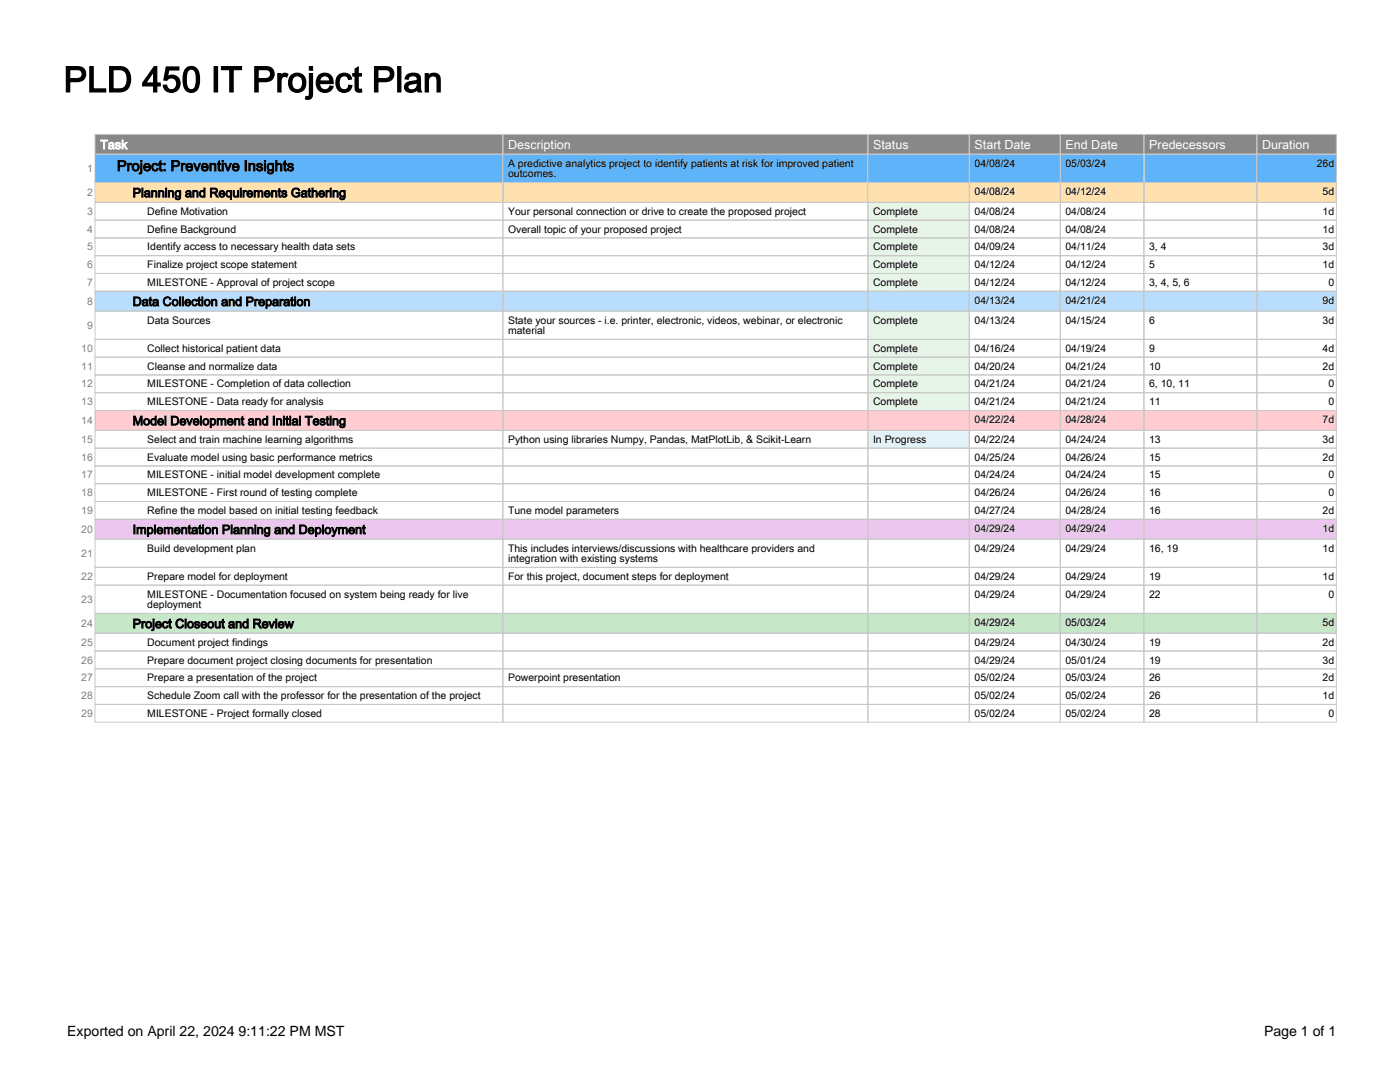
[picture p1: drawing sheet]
<svg xmlns="http://www.w3.org/2000/svg" width="279mm" height="216mm" viewBox="0 0 279 216" stroke-linecap="round" stroke-linejoin="round" font-family="sans-serif">
<defs><g id="words">
<text font-size="7.1" x="12.7" y="18.3">PLD 450 IT Project Plan</text>
<text font-size="2.9" x="23.3" y="34.1">Project: Preventive Insights</text>
<g font-size="2.8">
<text x="13.4" y="206.7">Exported on April 22, 2024 9:11:22 PM MST</text>
<text x="252.3" y="206.7">Page 1 of 1</text>
</g>
<g font-size="2.5" fill="#fff">
<text x="20" y="29.7">Task</text>
<text x="101.4" y="29.7">Description</text>
<text x="174.2" y="29.7">Status</text>
<text x="194.5" y="29.7">Start Date</text>
<text x="212.6" y="29.7">End Date</text>
<text x="229.3" y="29.7">Predecessors</text>
<text x="251.9" y="29.7">Duration</text>
</g>
<g font-size="2.5">
<text x="26.5" y="39.3">Planning and Requirements Gathering</text>
<text x="26.5" y="61">Data Collection and Preparation</text>
<text x="26.5" y="84.8">Model Development and Initial Testing</text>
<text x="26.5" y="106.5">Implementation Planning and Deployment</text>
<text x="26.5" y="125.3">Project Closeout and Review</text>
</g>
<g font-size="2.1" fill="#808080">
<text x="17.4" y="34.3">1</text>
<text x="17.4" y="39.1">2</text>
<text x="17.4" y="42.9">3</text>
<text x="17.4" y="46.4">4</text>
<text x="17.4" y="50">5</text>
<text x="17.4" y="53.5">6</text>
<text x="17.4" y="57.1">7</text>
<text x="17.4" y="60.8">8</text>
<text x="17.4" y="65.6">9</text>
<text x="16.2" y="70.2">10</text>
<text x="16.2" y="73.8">11</text>
<text x="16.2" y="77.3">12</text>
<text x="16.2" y="80.9">13</text>
<text x="16.2" y="84.6">14</text>
<text x="16.2" y="88.4">15</text>
<text x="16.2" y="91.9">16</text>
<text x="16.2" y="95.5">17</text>
<text x="16.2" y="99">18</text>
<text x="16.2" y="102.6">19</text>
<text x="16.2" y="106.3">20</text>
<text x="16.2" y="111.1">21</text>
<text x="16.2" y="115.7">22</text>
<text x="16.2" y="120.3">23</text>
<text x="16.2" y="125.1">24</text>
<text x="16.2" y="128.9">25</text>
<text x="16.2" y="132.4">26</text>
<text x="16.2" y="136">27</text>
<text x="16.2" y="139.5">28</text>
<text x="16.2" y="143.1">29</text>
</g>
<g font-size="2.1">
<text x="101.4" y="33.3">A predictive analytics project to identify patients at risk for improved patient</text>
<text x="101.4" y="35.4">outcomes.</text>
<text x="194.5" y="33.3">04/08/24</text>
<text x="212.6" y="33.3">05/03/24</text>
<text x="262.8" y="33.3">26d</text>
<text x="194.5" y="38.9">04/08/24</text>
<text x="212.6" y="38.9">04/12/24</text>
<text x="264" y="38.9">5d</text>
<text x="29.4" y="42.9">Define Motivation</text>
<text x="29.4" y="46.4">Define Background</text>
<text x="101.4" y="42.9">Your personal connection or drive to create the proposed project</text>
<text x="101.4" y="46.4">Overall topic of your proposed project</text>
<text x="174.2" y="42.9">Complete</text>
<text x="174.2" y="46.4">Complete</text>
<text x="194.5" y="42.9">04/08/24</text>
<text x="194.5" y="46.4">04/08/24</text>
<text x="212.6" y="42.9">04/08/24</text>
<text x="212.6" y="46.4">04/08/24</text>
<text x="264" y="42.9">1d</text>
<text x="264" y="46.4">1d</text>
<text x="29.4" y="50">Identify access to necessary health data sets</text>
<text x="29.4" y="53.5">Finalize project scope statement</text>
<text x="174.2" y="50">Complete</text>
<text x="174.2" y="53.5">Complete</text>
<text x="194.5" y="50">04/09/24</text>
<text x="194.5" y="53.5">04/12/24</text>
<text x="212.6" y="50">04/11/24</text>
<text x="212.6" y="53.5">04/12/24</text>
<text x="229.3" y="50">3, 4</text>
<text x="229.3" y="53.5">5</text>
<text x="264" y="50">3d</text>
<text x="264" y="53.5">1d</text>
<text x="29.4" y="57.1">MILESTONE - Approval of project scope</text>
<text x="174.2" y="57.1">Complete</text>
<text x="194.5" y="57.1">04/12/24</text>
<text x="212.6" y="57.1">04/12/24</text>
<text x="229.3" y="57.1">3, 4, 5, 6</text>
<text x="265.1" y="57.1">0</text>
<text x="29.4" y="64.6">Data Sources</text>
<text x="101.4" y="64.6">State your sources - i.e. printer, electronic, videos, webinar, or electronic</text>
<text x="174.2" y="64.6">Complete</text>
<text x="194.5" y="60.6">04/13/24</text>
<text x="194.5" y="64.6">04/13/24</text>
<text x="212.6" y="60.6">04/21/24</text>
<text x="212.6" y="64.6">04/15/24</text>
<text x="229.3" y="64.6">6</text>
<text x="264" y="60.6">9d</text>
<text x="264" y="64.6">3d</text>
<text x="29.4" y="70.2">Collect historical patient data</text>
<text x="101.4" y="66.7">material</text>
<text x="174.2" y="70.2">Complete</text>
<text x="194.5" y="70.2">04/16/24</text>
<text x="212.6" y="70.2">04/19/24</text>
<text x="229.3" y="70.2">9</text>
<text x="264" y="70.2">4d</text>
<text x="29.4" y="73.8">Cleanse and normalize data</text>
<text x="29.4" y="77.3">MILESTONE - Completion of data collection</text>
<text x="174.2" y="73.8">Complete</text>
<text x="174.2" y="77.3">Complete</text>
<text x="194.5" y="73.8">04/20/24</text>
<text x="194.5" y="77.3">04/21/24</text>
<text x="212.6" y="73.8">04/21/24</text>
<text x="212.6" y="77.3">04/21/24</text>
<text x="229.3" y="73.8">10</text>
<text x="229.3" y="77.3">6, 10, 11</text>
<text x="264" y="73.8">2d</text>
<text x="265.1" y="77.3">0</text>
<text x="29.4" y="80.9">MILESTONE - Data ready for analysis</text>
<text x="174.2" y="80.9">Complete</text>
<text x="194.5" y="80.9">04/21/24</text>
<text x="212.6" y="80.9">04/21/24</text>
<text x="229.3" y="80.9">11</text>
<text x="265.1" y="80.9">0</text>
<text x="29.4" y="88.4">Select and train machine learning algorithms</text>
<text x="101.4" y="88.4">Python using libraries Numpy, Pandas, MatPlotLib, &amp; Scikit-Learn</text>
<text x="174.2" y="88.4">In Progress</text>
<text x="194.5" y="84.4">04/22/24</text>
<text x="194.5" y="88.4">04/22/24</text>
<text x="212.6" y="84.4">04/28/24</text>
<text x="212.6" y="88.4">04/24/24</text>
<text x="229.3" y="88.4">13</text>
<text x="264" y="84.4">7d</text>
<text x="264" y="88.4">3d</text>
<text x="29.4" y="91.9">Evaluate model using basic performance metrics</text>
<text x="29.4" y="95.5">MILESTONE - initial model development complete</text>
<text x="194.5" y="91.9">04/25/24</text>
<text x="194.5" y="95.5">04/24/24</text>
<text x="212.6" y="91.9">04/26/24</text>
<text x="212.6" y="95.5">04/24/24</text>
<text x="229.3" y="91.9">15</text>
<text x="229.3" y="95.5">15</text>
<text x="264" y="91.9">2d</text>
<text x="265.1" y="95.5">0</text>
<text x="29.4" y="99">MILESTONE - First round of testing complete</text>
<text x="194.5" y="99">04/26/24</text>
<text x="212.6" y="99">04/26/24</text>
<text x="229.3" y="99">16</text>
<text x="265.1" y="99">0</text>
<text x="29.4" y="102.6">Refine the model based on initial testing feedback</text>
<text x="101.4" y="102.6">Tune model parameters</text>
<text x="194.5" y="102.6">04/27/24</text>
<text x="194.5" y="106.1">04/29/24</text>
<text x="212.6" y="102.6">04/28/24</text>
<text x="212.6" y="106.1">04/29/24</text>
<text x="229.3" y="102.6">16</text>
<text x="264" y="102.6">2d</text>
<text x="264" y="106.1">1d</text>
<text x="29.4" y="110.1">Build development plan</text>
<text x="101.4" y="110.1">This includes interviews/discussions with healthcare providers and</text>
<text x="101.4" y="112.2">integration with existing systems</text>
<text x="194.5" y="110.1">04/29/24</text>
<text x="212.6" y="110.1">04/29/24</text>
<text x="229.3" y="110.1">16, 19</text>
<text x="264" y="110.1">1d</text>
<text x="29.4" y="115.7">Prepare model for deployment</text>
<text x="29.4" y="119.3">MILESTONE - Documentation focused on system being ready for live</text>
<text x="101.4" y="115.7">For this project, document steps for deployment</text>
<text x="194.5" y="115.7">04/29/24</text>
<text x="194.5" y="119.3">04/29/24</text>
<text x="212.6" y="115.7">04/29/24</text>
<text x="212.6" y="119.3">04/29/24</text>
<text x="229.3" y="115.7">19</text>
<text x="229.3" y="119.3">22</text>
<text x="264" y="115.7">1d</text>
<text x="265.1" y="119.3">0</text>
<text x="29.4" y="121.4">deployment</text>
<text x="194.5" y="124.9">04/29/24</text>
<text x="212.6" y="124.9">05/03/24</text>
<text x="264" y="124.9">5d</text>
<text x="29.4" y="128.9">Document project findings</text>
<text x="194.5" y="128.9">04/29/24</text>
<text x="212.6" y="128.9">04/30/24</text>
<text x="229.3" y="128.9">19</text>
<text x="264" y="128.9">2d</text>
<text x="29.4" y="132.4">Prepare document project closing documents for presentation</text>
<text x="29.4" y="136">Prepare a presentation of the project</text>
<text x="101.4" y="136">Powerpoint presentation</text>
<text x="194.5" y="132.4">04/29/24</text>
<text x="194.5" y="136">05/02/24</text>
<text x="212.6" y="132.4">05/01/24</text>
<text x="212.6" y="136">05/03/24</text>
<text x="229.3" y="132.4">19</text>
<text x="229.3" y="136">26</text>
<text x="264" y="132.4">3d</text>
<text x="264" y="136">2d</text>
<text x="29.4" y="139.5">Schedule Zoom call with the professor for the presentation of the project</text>
<text x="29.4" y="143.1">MILESTONE - Project formally closed</text>
<text x="194.5" y="139.5">05/02/24</text>
<text x="194.5" y="143.1">05/02/24</text>
<text x="212.6" y="139.5">05/02/24</text>
<text x="212.6" y="143.1">05/02/24</text>
<text x="229.3" y="139.5">26</text>
<text x="229.3" y="143.1">28</text>
<text x="264" y="139.5">1d</text>
<text x="265.1" y="143.1">0</text>
</g>
</g></defs>
<g fill="#888">
<path d="M19 26.8h81.4v4h-81.4z"/>
<path d="M100.4 26.8h72.8v4h-72.8z"/>
<path d="M173.2 26.8h20.2v4h-20.2z"/>
<path d="M193.4 26.8h18.2v4h-18.2z"/>
<path d="M211.6 26.8h16.7v4h-16.7z"/>
<path d="M228.3 26.8h22.5v4h-22.5z"/>
<path d="M250.8 26.8h15.9v4h-15.9z"/>
</g>
<g fill="#5fb3f9">
<path d="M19 30.8h81.4v5.6h-81.4z"/>
<path d="M100.4 30.8h72.8v5.6h-72.8z"/>
<path d="M173.2 30.8h20.2v5.6h-20.2z"/>
<path d="M193.4 30.8h18.2v5.6h-18.2z"/>
<path d="M211.6 30.8h16.7v5.6h-16.7z"/>
<path d="M228.3 30.8h22.5v5.6h-22.5z"/>
<path d="M250.8 30.8h15.9v5.6h-15.9z"/>
</g>
<g fill="#ffe1af">
<path d="M19 36.4h81.4v4h-81.4z"/>
<path d="M100.4 36.4h72.8v4h-72.8z"/>
<path d="M173.2 36.4h20.2v4h-20.2z"/>
<path d="M193.4 36.4h18.2v4h-18.2z"/>
<path d="M211.6 36.4h16.7v4h-16.7z"/>
<path d="M228.3 36.4h22.5v4h-22.5z"/>
<path d="M250.8 36.4h15.9v4h-15.9z"/>
</g>
<g fill="#fff">
<path d="M19 40.4h81.4v3.5h-81.4z"/>
<path d="M100.4 40.4h72.8v3.5h-72.8z"/>
</g>
<path d="M173.2 40.4h20.2v3.5h-20.2z" fill="#e7f5e9"/>
<g fill="#fff">
<path d="M193.4 40.4h18.2v3.5h-18.2z"/>
<path d="M211.6 40.4h16.7v3.5h-16.7z"/>
<path d="M228.3 40.4h22.5v3.5h-22.5z"/>
<path d="M250.8 40.4h15.9v3.5h-15.9z"/>
<path d="M19 43.9h81.4v3.6h-81.4z"/>
<path d="M100.4 43.9h72.8v3.6h-72.8z"/>
</g>
<path d="M173.2 43.9h20.2v3.6h-20.2z" fill="#e7f5e9"/>
<g fill="#fff">
<path d="M193.4 43.9h18.2v3.6h-18.2z"/>
<path d="M211.6 43.9h16.7v3.6h-16.7z"/>
<path d="M228.3 43.9h22.5v3.6h-22.5z"/>
<path d="M250.8 43.9h15.9v3.6h-15.9z"/>
<path d="M19 47.5h81.4v3.5h-81.4z"/>
<path d="M100.4 47.5h72.8v3.5h-72.8z"/>
</g>
<path d="M173.2 47.5h20.2v3.5h-20.2z" fill="#e7f5e9"/>
<g fill="#fff">
<path d="M193.4 47.5h18.2v3.5h-18.2z"/>
<path d="M211.6 47.5h16.7v3.5h-16.7z"/>
<path d="M228.3 47.5h22.5v3.5h-22.5z"/>
<path d="M250.8 47.5h15.9v3.5h-15.9z"/>
<path d="M19 51h81.4v3.6h-81.4z"/>
<path d="M100.4 51h72.8v3.6h-72.8z"/>
</g>
<path d="M173.2 51h20.2v3.6h-20.2z" fill="#e7f5e9"/>
<g fill="#fff">
<path d="M193.4 51h18.2v3.6h-18.2z"/>
<path d="M211.6 51h16.7v3.6h-16.7z"/>
<path d="M228.3 51h22.5v3.6h-22.5z"/>
<path d="M250.8 51h15.9v3.6h-15.9z"/>
<path d="M19 54.6h81.4v3.5h-81.4z"/>
<path d="M100.4 54.6h72.8v3.5h-72.8z"/>
</g>
<path d="M173.2 54.6h20.2v3.5h-20.2z" fill="#e7f5e9"/>
<g fill="#fff">
<path d="M193.4 54.6h18.2v3.5h-18.2z"/>
<path d="M211.6 54.6h16.7v3.5h-16.7z"/>
<path d="M228.3 54.6h22.5v3.5h-22.5z"/>
<path d="M250.8 54.6h15.9v3.5h-15.9z"/>
</g>
<g fill="#b9ddfc">
<path d="M19 58.1h81.4v4h-81.4z"/>
<path d="M100.4 58.1h72.8v4h-72.8z"/>
<path d="M173.2 58.1h20.2v4h-20.2z"/>
<path d="M193.4 58.1h18.2v4h-18.2z"/>
<path d="M211.6 58.1h16.7v4h-16.7z"/>
<path d="M228.3 58.1h22.5v4h-22.5z"/>
<path d="M250.8 58.1h15.9v4h-15.9z"/>
</g>
<g fill="#fff">
<path d="M19 62.1h81.4v5.6h-81.4z"/>
<path d="M100.4 62.1h72.8v5.6h-72.8z"/>
</g>
<path d="M173.2 62.1h20.2v5.6h-20.2z" fill="#e7f5e9"/>
<g fill="#fff">
<path d="M193.4 62.1h18.2v5.6h-18.2z"/>
<path d="M211.6 62.1h16.7v5.6h-16.7z"/>
<path d="M228.3 62.1h22.5v5.6h-22.5z"/>
<path d="M250.8 62.1h15.9v5.6h-15.9z"/>
<path d="M19 67.7h81.4v3.6h-81.4z"/>
<path d="M100.4 67.7h72.8v3.6h-72.8z"/>
</g>
<path d="M173.2 67.7h20.2v3.6h-20.2z" fill="#e7f5e9"/>
<g fill="#fff">
<path d="M193.4 67.7h18.2v3.6h-18.2z"/>
<path d="M211.6 67.7h16.7v3.6h-16.7z"/>
<path d="M228.3 67.7h22.5v3.6h-22.5z"/>
<path d="M250.8 67.7h15.9v3.6h-15.9z"/>
<path d="M19 71.3h81.4v3.5h-81.4z"/>
<path d="M100.4 71.3h72.8v3.5h-72.8z"/>
</g>
<path d="M173.2 71.3h20.2v3.5h-20.2z" fill="#e7f5e9"/>
<g fill="#fff">
<path d="M193.4 71.3h18.2v3.5h-18.2z"/>
<path d="M211.6 71.3h16.7v3.5h-16.7z"/>
<path d="M228.3 71.3h22.5v3.5h-22.5z"/>
<path d="M250.8 71.3h15.9v3.5h-15.9z"/>
<path d="M19 74.8h81.4v3.6h-81.4z"/>
<path d="M100.4 74.8h72.8v3.6h-72.8z"/>
</g>
<path d="M173.2 74.8h20.2v3.6h-20.2z" fill="#e7f5e9"/>
<g fill="#fff">
<path d="M193.4 74.8h18.2v3.6h-18.2z"/>
<path d="M211.6 74.8h16.7v3.6h-16.7z"/>
<path d="M228.3 74.8h22.5v3.6h-22.5z"/>
<path d="M250.8 74.8h15.9v3.6h-15.9z"/>
<path d="M19 78.4h81.4v3.5h-81.4z"/>
<path d="M100.4 78.4h72.8v3.5h-72.8z"/>
</g>
<path d="M173.2 78.4h20.2v3.5h-20.2z" fill="#e7f5e9"/>
<g fill="#fff">
<path d="M193.4 78.4h18.2v3.5h-18.2z"/>
<path d="M211.6 78.4h16.7v3.5h-16.7z"/>
<path d="M228.3 78.4h22.5v3.5h-22.5z"/>
<path d="M250.8 78.4h15.9v3.5h-15.9z"/>
</g>
<g fill="#ffccd2">
<path d="M19 81.9h81.4v4h-81.4z"/>
<path d="M100.4 81.9h72.8v4h-72.8z"/>
<path d="M173.2 81.9h20.2v4h-20.2z"/>
<path d="M193.4 81.9h18.2v4h-18.2z"/>
<path d="M211.6 81.9h16.7v4h-16.7z"/>
<path d="M228.3 81.9h22.5v4h-22.5z"/>
<path d="M250.8 81.9h15.9v4h-15.9z"/>
</g>
<g fill="#fff">
<path d="M19 85.9h81.4v3.5h-81.4z"/>
<path d="M100.4 85.9h72.8v3.5h-72.8z"/>
</g>
<path d="M173.2 85.9h20.2v3.5h-20.2z" fill="#e2f2fe"/>
<g fill="#fff">
<path d="M193.4 85.9h18.2v3.5h-18.2z"/>
<path d="M211.6 85.9h16.7v3.5h-16.7z"/>
<path d="M228.3 85.9h22.5v3.5h-22.5z"/>
<path d="M250.8 85.9h15.9v3.5h-15.9z"/>
<path d="M19 89.4h81.4v3.6h-81.4z"/>
<path d="M100.4 89.4h72.8v3.6h-72.8z"/>
<path d="M173.2 89.4h20.2v3.6h-20.2z"/>
<path d="M193.4 89.4h18.2v3.6h-18.2z"/>
<path d="M211.6 89.4h16.7v3.6h-16.7z"/>
<path d="M228.3 89.4h22.5v3.6h-22.5z"/>
<path d="M250.8 89.4h15.9v3.6h-15.9z"/>
<path d="M19 93h81.4v3.5h-81.4z"/>
<path d="M100.4 93h72.8v3.5h-72.8z"/>
<path d="M173.2 93h20.2v3.5h-20.2z"/>
<path d="M193.4 93h18.2v3.5h-18.2z"/>
<path d="M211.6 93h16.7v3.5h-16.7z"/>
<path d="M228.3 93h22.5v3.5h-22.5z"/>
<path d="M250.8 93h15.9v3.5h-15.9z"/>
<path d="M19 96.5h81.4v3.6h-81.4z"/>
<path d="M100.4 96.5h72.8v3.6h-72.8z"/>
<path d="M173.2 96.5h20.2v3.6h-20.2z"/>
<path d="M193.4 96.5h18.2v3.6h-18.2z"/>
<path d="M211.6 96.5h16.7v3.6h-16.7z"/>
<path d="M228.3 96.5h22.5v3.6h-22.5z"/>
<path d="M250.8 96.5h15.9v3.6h-15.9z"/>
<path d="M19 100.1h81.4v3.5h-81.4z"/>
<path d="M100.4 100.1h72.8v3.5h-72.8z"/>
<path d="M173.2 100.1h20.2v3.5h-20.2z"/>
<path d="M193.4 100.1h18.2v3.5h-18.2z"/>
<path d="M211.6 100.1h16.7v3.5h-16.7z"/>
<path d="M228.3 100.1h22.5v3.5h-22.5z"/>
<path d="M250.8 100.1h15.9v3.5h-15.9z"/>
</g>
<g fill="#ebc7ef">
<path d="M19 103.6h81.4v4h-81.4z"/>
<path d="M100.4 103.6h72.8v4h-72.8z"/>
<path d="M173.2 103.6h20.2v4h-20.2z"/>
<path d="M193.4 103.6h18.2v4h-18.2z"/>
<path d="M211.6 103.6h16.7v4h-16.7z"/>
<path d="M228.3 103.6h22.5v4h-22.5z"/>
<path d="M250.8 103.6h15.9v4h-15.9z"/>
</g>
<g fill="#fff">
<path d="M19 107.6h81.4v5.6h-81.4z"/>
<path d="M100.4 107.6h72.8v5.6h-72.8z"/>
<path d="M173.2 107.6h20.2v5.6h-20.2z"/>
<path d="M193.4 107.6h18.2v5.6h-18.2z"/>
<path d="M211.6 107.6h16.7v5.6h-16.7z"/>
<path d="M228.3 107.6h22.5v5.6h-22.5z"/>
<path d="M250.8 107.6h15.9v5.6h-15.9z"/>
<path d="M19 113.2h81.4v3.6h-81.4z"/>
<path d="M100.4 113.2h72.8v3.6h-72.8z"/>
<path d="M173.2 113.2h20.2v3.6h-20.2z"/>
<path d="M193.4 113.2h18.2v3.6h-18.2z"/>
<path d="M211.6 113.2h16.7v3.6h-16.7z"/>
<path d="M228.3 113.2h22.5v3.6h-22.5z"/>
<path d="M250.8 113.2h15.9v3.6h-15.9z"/>
<path d="M19 116.8h81.4v5.6h-81.4z"/>
<path d="M100.4 116.8h72.8v5.6h-72.8z"/>
<path d="M173.2 116.8h20.2v5.6h-20.2z"/>
<path d="M193.4 116.8h18.2v5.6h-18.2z"/>
<path d="M211.6 116.8h16.7v5.6h-16.7z"/>
<path d="M228.3 116.8h22.5v5.6h-22.5z"/>
<path d="M250.8 116.8h15.9v5.6h-15.9z"/>
</g>
<g fill="#c6e7c8">
<path d="M19 122.4h81.4v4h-81.4z"/>
<path d="M100.4 122.4h72.8v4h-72.8z"/>
<path d="M173.2 122.4h20.2v4h-20.2z"/>
<path d="M193.4 122.4h18.2v4h-18.2z"/>
<path d="M211.6 122.4h16.7v4h-16.7z"/>
<path d="M228.3 122.4h22.5v4h-22.5z"/>
<path d="M250.8 122.4h15.9v4h-15.9z"/>
</g>
<g fill="#fff">
<path d="M19 126.4h81.4v3.5h-81.4z"/>
<path d="M100.4 126.4h72.8v3.5h-72.8z"/>
<path d="M173.2 126.4h20.2v3.5h-20.2z"/>
<path d="M193.4 126.4h18.2v3.5h-18.2z"/>
<path d="M211.6 126.4h16.7v3.5h-16.7z"/>
<path d="M228.3 126.4h22.5v3.5h-22.5z"/>
<path d="M250.8 126.4h15.9v3.5h-15.9z"/>
<path d="M19 129.9h81.4v3.6h-81.4z"/>
<path d="M100.4 129.9h72.8v3.6h-72.8z"/>
<path d="M173.2 129.9h20.2v3.6h-20.2z"/>
<path d="M193.4 129.9h18.2v3.6h-18.2z"/>
<path d="M211.6 129.9h16.7v3.6h-16.7z"/>
<path d="M228.3 129.9h22.5v3.6h-22.5z"/>
<path d="M250.8 129.9h15.9v3.6h-15.9z"/>
<path d="M19 133.5h81.4v3.5h-81.4z"/>
<path d="M100.4 133.5h72.8v3.5h-72.8z"/>
<path d="M173.2 133.5h20.2v3.5h-20.2z"/>
<path d="M193.4 133.5h18.2v3.5h-18.2z"/>
<path d="M211.6 133.5h16.7v3.5h-16.7z"/>
<path d="M228.3 133.5h22.5v3.5h-22.5z"/>
<path d="M250.8 133.5h15.9v3.5h-15.9z"/>
<path d="M19 137h81.4v3.6h-81.4z"/>
<path d="M100.4 137h72.8v3.6h-72.8z"/>
<path d="M173.2 137h20.2v3.6h-20.2z"/>
<path d="M193.4 137h18.2v3.6h-18.2z"/>
<path d="M211.6 137h16.7v3.6h-16.7z"/>
<path d="M228.3 137h22.5v3.6h-22.5z"/>
<path d="M250.8 137h15.9v3.6h-15.9z"/>
<path d="M19 140.6h81.4v3.5h-81.4z"/>
<path d="M100.4 140.6h72.8v3.5h-72.8z"/>
<path d="M173.2 140.6h20.2v3.5h-20.2z"/>
<path d="M193.4 140.6h18.2v3.5h-18.2z"/>
<path d="M211.6 140.6h16.7v3.5h-16.7z"/>
<path d="M228.3 140.6h22.5v3.5h-22.5z"/>
<path d="M250.8 140.6h15.9v3.5h-15.9z"/>
</g>
<g fill="none" stroke="#c8c8c8" stroke-width=".2">
<path d="M19 26.8h81.4v4h-81.4zM19 30.8h81.4v5.6h-81.4zM19 36.4h81.4v4h-81.4zM100.4 26.8h72.8v4h-72.8zM100.4 30.8h72.8v5.6h-72.8zM100.4 36.4h72.8v4h-72.8zM173.2 26.8h20.2v4h-20.2zM173.2 30.8h20.2v5.6h-20.2zM173.2 36.4h20.2v4h-20.2zM193.4 26.8h18.2v4h-18.2zM193.4 30.8h18.2v5.6h-18.2zM193.4 36.4h18.2v4h-18.2z"/>
<path d="M211.6 26.8h16.7v4h-16.7zM211.6 30.8h16.7v5.6h-16.7zM211.6 36.4h16.7v4h-16.7zM228.3 26.8h22.5v4h-22.5zM228.3 30.8h22.5v5.6h-22.5zM228.3 36.4h22.5v4h-22.5zM250.8 26.8h15.9v4h-15.9zM250.8 30.8h15.9v5.6h-15.9zM250.8 36.4h15.9v4h-15.9zM19 40.4h81.4v3.5h-81.4zM19 43.9h81.4v3.6h-81.4zM19 47.5h81.4v3.5h-81.4z"/>
<path d="M19 51h81.4v3.6h-81.4zM19 54.6h81.4v3.5h-81.4zM19 58.1h81.4v4h-81.4zM100.4 40.4h72.8v3.5h-72.8zM100.4 43.9h72.8v3.6h-72.8zM100.4 47.5h72.8v3.5h-72.8zM100.4 51h72.8v3.6h-72.8zM100.4 54.6h72.8v3.5h-72.8zM100.4 58.1h72.8v4h-72.8zM173.2 40.4h20.2v3.5h-20.2zM173.2 43.9h20.2v3.6h-20.2zM173.2 47.5h20.2v3.5h-20.2z"/>
<path d="M173.2 51h20.2v3.6h-20.2zM173.2 54.6h20.2v3.5h-20.2zM173.2 58.1h20.2v4h-20.2zM193.4 40.4h18.2v3.5h-18.2zM193.4 43.9h18.2v3.6h-18.2zM193.4 47.5h18.2v3.5h-18.2zM193.4 51h18.2v3.6h-18.2zM193.4 54.6h18.2v3.5h-18.2zM193.4 58.1h18.2v4h-18.2zM211.6 40.4h16.7v3.5h-16.7zM211.6 43.9h16.7v3.6h-16.7zM211.6 47.5h16.7v3.5h-16.7z"/>
<path d="M211.6 51h16.7v3.6h-16.7zM211.6 54.6h16.7v3.5h-16.7zM211.6 58.1h16.7v4h-16.7zM228.3 40.4h22.5v3.5h-22.5zM228.3 43.9h22.5v3.6h-22.5zM228.3 47.5h22.5v3.5h-22.5zM228.3 51h22.5v3.6h-22.5zM228.3 54.6h22.5v3.5h-22.5zM228.3 58.1h22.5v4h-22.5zM250.8 40.4h15.9v3.5h-15.9zM250.8 43.9h15.9v3.6h-15.9zM250.8 47.5h15.9v3.5h-15.9z"/>
<path d="M250.8 51h15.9v3.6h-15.9zM250.8 54.6h15.9v3.5h-15.9zM250.8 58.1h15.9v4h-15.9zM19 62.1h81.4v5.6h-81.4zM19 67.7h81.4v3.6h-81.4zM19 71.3h81.4v3.5h-81.4zM19 74.8h81.4v3.6h-81.4zM19 78.4h81.4v3.5h-81.4zM100.4 62.1h72.8v5.6h-72.8zM100.4 67.7h72.8v3.6h-72.8zM100.4 71.3h72.8v3.5h-72.8zM100.4 74.8h72.8v3.6h-72.8z"/>
<path d="M100.4 78.4h72.8v3.5h-72.8zM173.2 62.1h20.2v5.6h-20.2zM173.2 67.7h20.2v3.6h-20.2zM173.2 71.3h20.2v3.5h-20.2zM173.2 74.8h20.2v3.6h-20.2zM173.2 78.4h20.2v3.5h-20.2zM193.4 62.1h18.2v5.6h-18.2zM193.4 67.7h18.2v3.6h-18.2zM193.4 71.3h18.2v3.5h-18.2zM193.4 74.8h18.2v3.6h-18.2zM193.4 78.4h18.2v3.5h-18.2zM211.6 62.1h16.7v5.6h-16.7z"/>
<path d="M211.6 67.7h16.7v3.6h-16.7zM211.6 71.3h16.7v3.5h-16.7zM211.6 74.8h16.7v3.6h-16.7zM211.6 78.4h16.7v3.5h-16.7zM228.3 62.1h22.5v5.6h-22.5zM228.3 67.7h22.5v3.6h-22.5zM228.3 71.3h22.5v3.5h-22.5zM228.3 74.8h22.5v3.6h-22.5zM228.3 78.4h22.5v3.5h-22.5zM250.8 62.1h15.9v5.6h-15.9zM250.8 67.7h15.9v3.6h-15.9zM250.8 71.3h15.9v3.5h-15.9z"/>
<path d="M250.8 74.8h15.9v3.6h-15.9zM250.8 78.4h15.9v3.5h-15.9zM19 81.9h81.4v4h-81.4zM19 85.9h81.4v3.5h-81.4zM19 89.4h81.4v3.6h-81.4zM19 93h81.4v3.5h-81.4zM19 96.5h81.4v3.6h-81.4zM100.4 81.9h72.8v4h-72.8zM100.4 85.9h72.8v3.5h-72.8zM100.4 89.4h72.8v3.6h-72.8zM100.4 93h72.8v3.5h-72.8zM100.4 96.5h72.8v3.6h-72.8z"/>
<path d="M173.2 81.9h20.2v4h-20.2zM173.2 85.9h20.2v3.5h-20.2zM173.2 89.4h20.2v3.6h-20.2zM173.2 93h20.2v3.5h-20.2zM173.2 96.5h20.2v3.6h-20.2zM193.4 81.9h18.2v4h-18.2zM193.4 85.9h18.2v3.5h-18.2zM193.4 89.4h18.2v3.6h-18.2zM193.4 93h18.2v3.5h-18.2zM193.4 96.5h18.2v3.6h-18.2zM211.6 81.9h16.7v4h-16.7zM211.6 85.9h16.7v3.5h-16.7z"/>
<path d="M211.6 89.4h16.7v3.6h-16.7zM211.6 93h16.7v3.5h-16.7zM211.6 96.5h16.7v3.6h-16.7zM228.3 81.9h22.5v4h-22.5zM228.3 85.9h22.5v3.5h-22.5zM228.3 89.4h22.5v3.6h-22.5zM228.3 93h22.5v3.5h-22.5zM228.3 96.5h22.5v3.6h-22.5zM250.8 81.9h15.9v4h-15.9zM250.8 85.9h15.9v3.5h-15.9zM250.8 89.4h15.9v3.6h-15.9zM250.8 93h15.9v3.5h-15.9z"/>
<path d="M250.8 96.5h15.9v3.6h-15.9zM19 100.1h81.4v3.5h-81.4zM19 103.6h81.4v4h-81.4zM19 107.6h81.4v5.6h-81.4zM19 113.2h81.4v3.6h-81.4zM19 116.8h81.4v5.6h-81.4zM100.4 100.1h72.8v3.5h-72.8zM100.4 103.6h72.8v4h-72.8zM100.4 107.6h72.8v5.6h-72.8zM100.4 113.2h72.8v3.6h-72.8zM100.4 116.8h72.8v5.6h-72.8zM173.2 100.1h20.2v3.5h-20.2z"/>
<path d="M173.2 103.6h20.2v4h-20.2zM173.2 107.6h20.2v5.6h-20.2zM173.2 113.2h20.2v3.6h-20.2zM173.2 116.8h20.2v5.6h-20.2zM193.4 100.1h18.2v3.5h-18.2zM193.4 103.6h18.2v4h-18.2zM193.4 107.6h18.2v5.6h-18.2zM193.4 113.2h18.2v3.6h-18.2zM193.4 116.8h18.2v5.6h-18.2zM211.6 100.1h16.7v3.5h-16.7zM211.6 103.6h16.7v4h-16.7zM211.6 107.6h16.7v5.6h-16.7z"/>
<path d="M211.6 113.2h16.7v3.6h-16.7zM211.6 116.8h16.7v5.6h-16.7zM228.3 100.1h22.5v3.5h-22.5zM228.3 103.6h22.5v4h-22.5zM228.3 107.6h22.5v5.6h-22.5zM228.3 113.2h22.5v3.6h-22.5zM228.3 116.8h22.5v5.6h-22.5zM250.8 100.1h15.9v3.5h-15.9zM250.8 103.6h15.9v4h-15.9zM250.8 107.6h15.9v5.6h-15.9zM250.8 113.2h15.9v3.6h-15.9zM250.8 116.8h15.9v5.6h-15.9z"/>
<path d="M19 122.4h81.4v4h-81.4zM19 126.4h81.4v3.5h-81.4zM19 129.9h81.4v3.6h-81.4zM19 133.5h81.4v3.5h-81.4zM19 137h81.4v3.6h-81.4zM100.4 122.4h72.8v4h-72.8zM100.4 126.4h72.8v3.5h-72.8zM100.4 129.9h72.8v3.6h-72.8zM100.4 133.5h72.8v3.5h-72.8zM100.4 137h72.8v3.6h-72.8zM173.2 122.4h20.2v4h-20.2zM173.2 126.4h20.2v3.5h-20.2z"/>
<path d="M173.2 129.9h20.2v3.6h-20.2zM173.2 133.5h20.2v3.5h-20.2zM173.2 137h20.2v3.6h-20.2zM193.4 122.4h18.2v4h-18.2zM193.4 126.4h18.2v3.5h-18.2zM193.4 129.9h18.2v3.6h-18.2zM193.4 133.5h18.2v3.5h-18.2zM193.4 137h18.2v3.6h-18.2zM211.6 122.4h16.7v4h-16.7zM211.6 126.4h16.7v3.5h-16.7zM211.6 129.9h16.7v3.6h-16.7zM211.6 133.5h16.7v3.5h-16.7z"/>
<path d="M211.6 137h16.7v3.6h-16.7zM228.3 122.4h22.5v4h-22.5zM228.3 126.4h22.5v3.5h-22.5zM228.3 129.9h22.5v3.6h-22.5zM228.3 133.5h22.5v3.5h-22.5zM228.3 137h22.5v3.6h-22.5zM250.8 122.4h15.9v4h-15.9zM250.8 126.4h15.9v3.5h-15.9zM250.8 129.9h15.9v3.6h-15.9zM250.8 133.5h15.9v3.5h-15.9zM250.8 137h15.9v3.6h-15.9zM19 140.6h81.4v3.5h-81.4z"/>
<path d="M100.4 140.6h72.8v3.5h-72.8zM173.2 140.6h20.2v3.5h-20.2zM193.4 140.6h18.2v3.5h-18.2zM211.6 140.6h16.7v3.5h-16.7zM228.3 140.6h22.5v3.5h-22.5zM250.8 140.6h15.9v3.5h-15.9z"/>
</g>
<use href="#words"/>
</svg>
